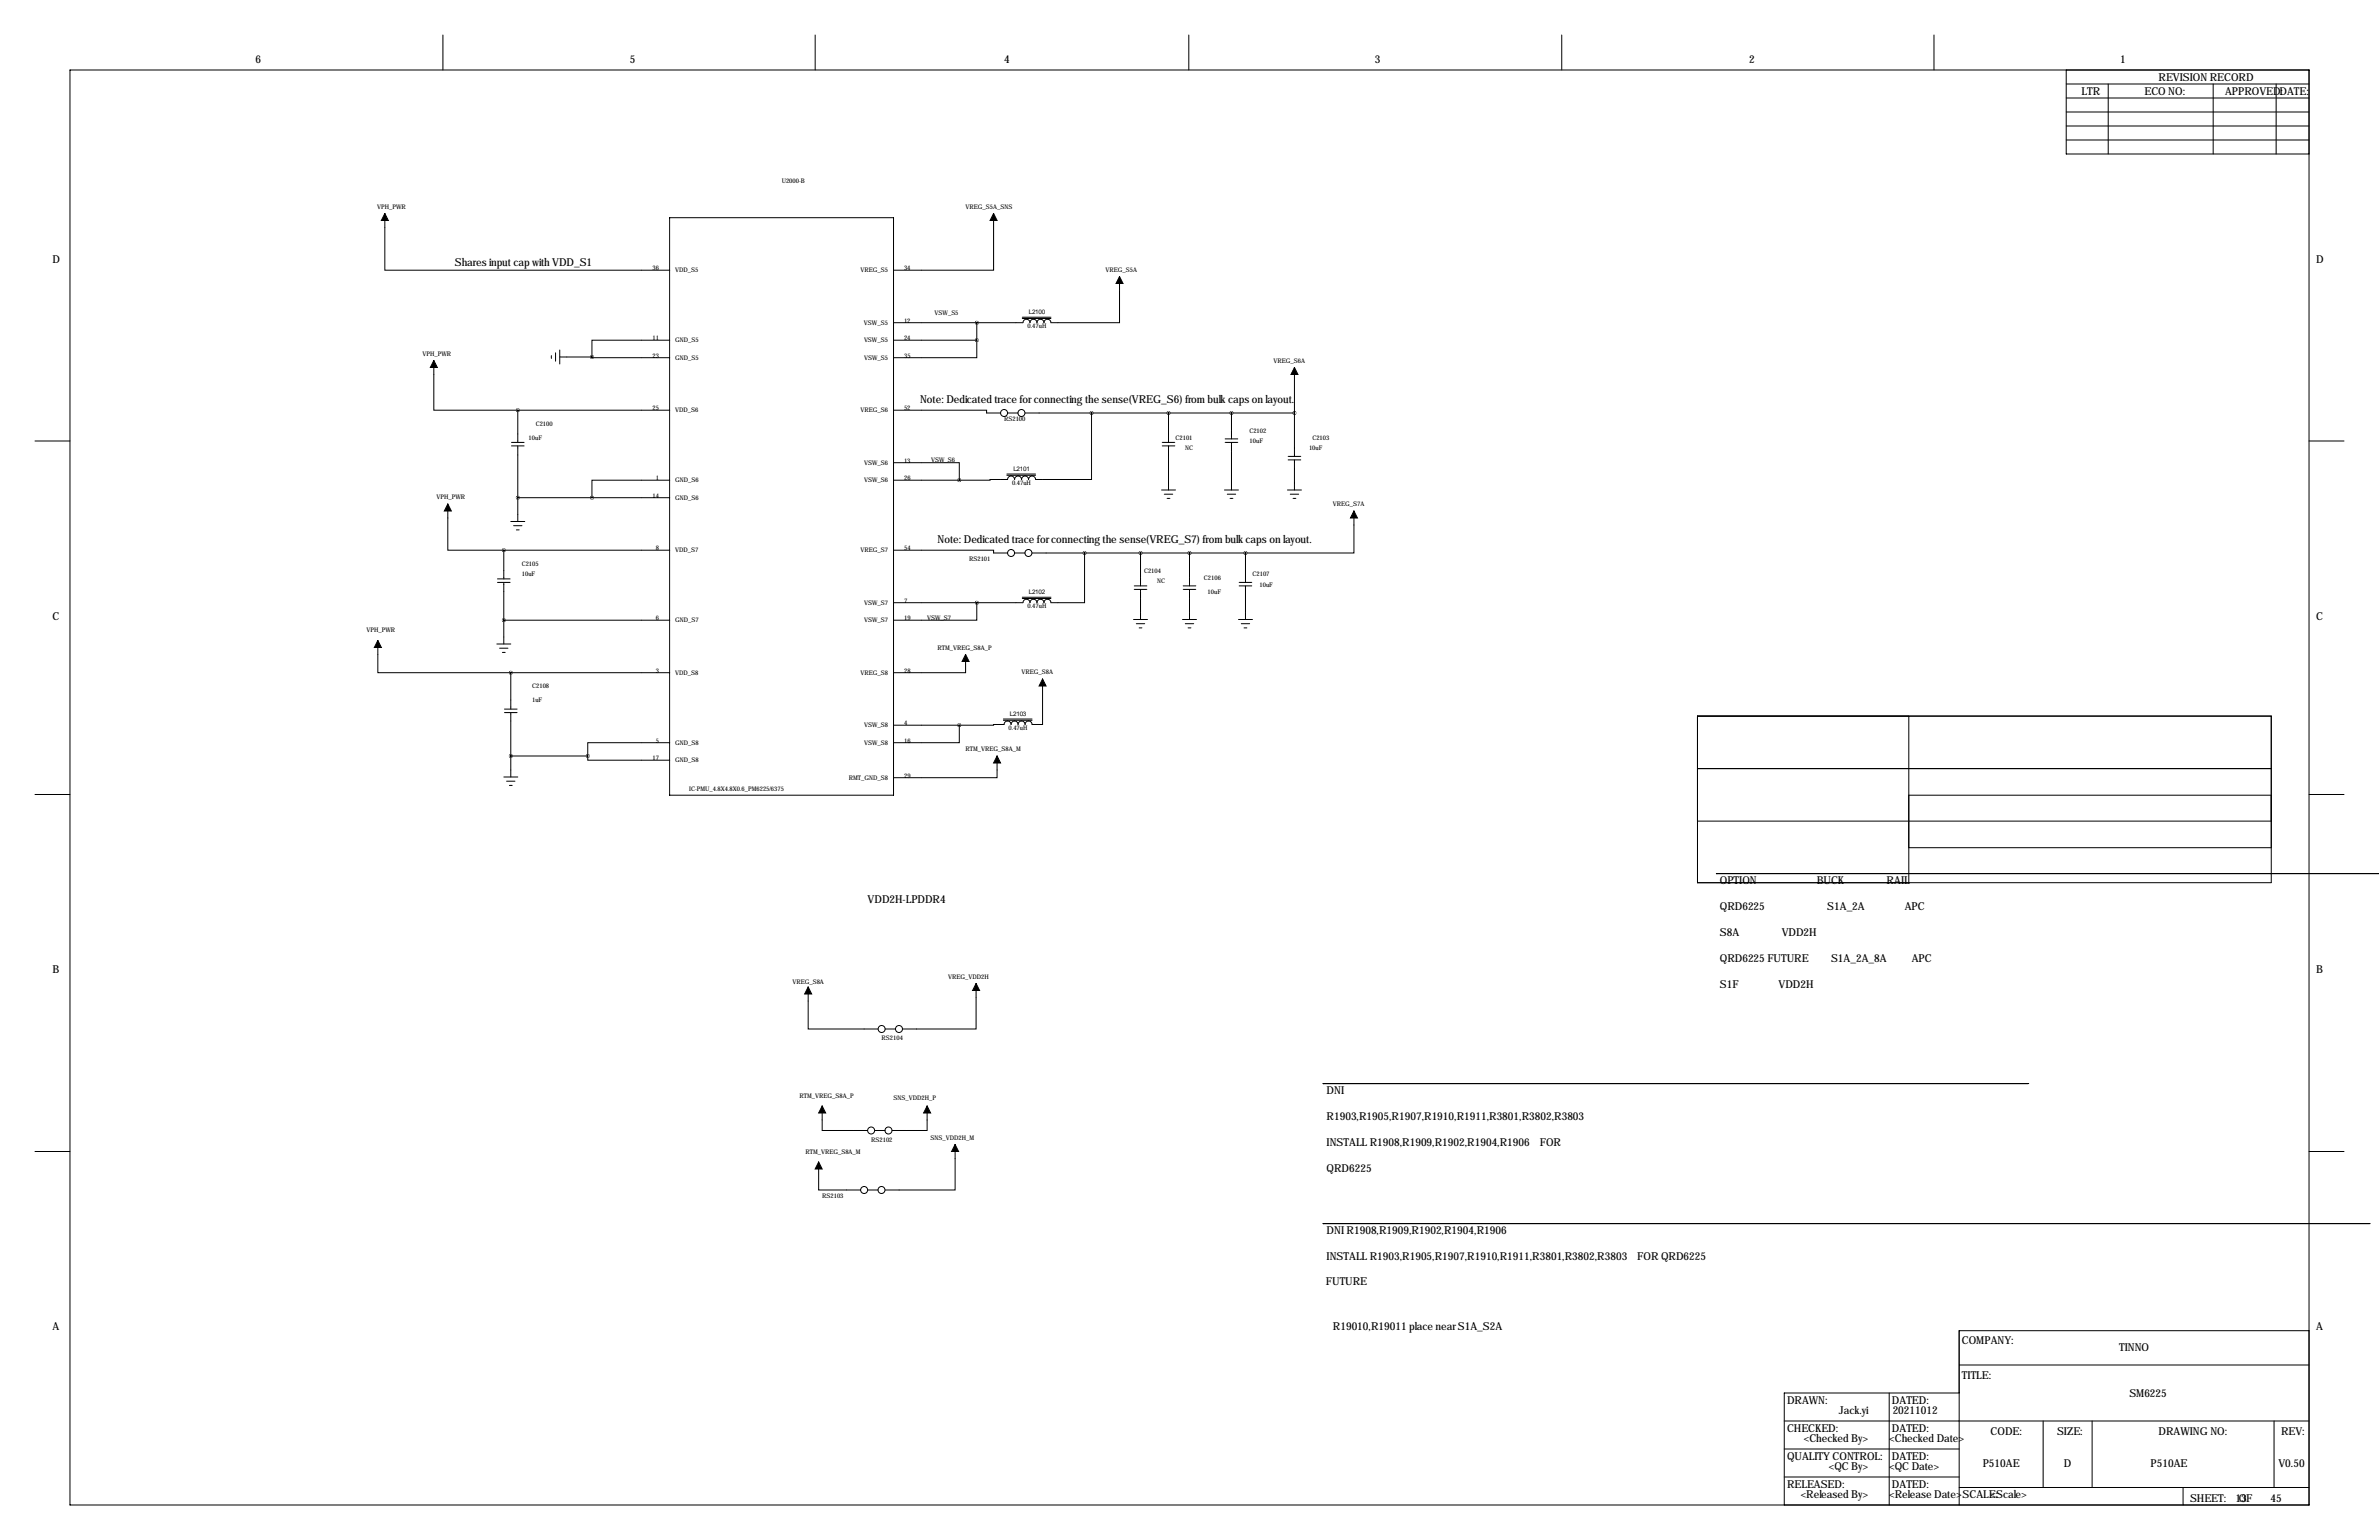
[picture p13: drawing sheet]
<svg xmlns="http://www.w3.org/2000/svg" width="864mm" height="559mm" viewBox="0 0 864 559" stroke-linecap="round" stroke-linejoin="round" font-family="sans-serif">
<defs><g id="words">
<g font-size="4">
<text x="92.7" y="22.9">6</text>
<text x="228.6" y="22.9">5</text>
<text x="364.5" y="22.9">4</text>
<text x="499.1" y="22.9">3</text>
<text x="635" y="22.9">2</text>
<text x="769.6" y="22.9">1</text>
<text x="783.6" y="29.2">REVISION RECORD</text>
<text x="755.6" y="34.3">LTR</text>
<text x="778.5" y="34.3">ECO NO:</text>
<text x="807.7" y="34.3">APPROVED:DATE:</text>
<text x="19" y="95.3">D</text>
<text x="840.7" y="95.3">D</text>
<text x="165.1" y="96.5">Shares input cap with VDD_S1</text>
<text x="334" y="146.1">Note: Dedicated trace for connecting the sense(VREG_S6) from bulk caps on layout.</text>
<text x="340.4" y="196.9">Note: Dedicated trace for connecting the sense(VREG_S7) from bulk caps on layout.</text>
<text x="19" y="224.8">C</text>
<text x="840.7" y="224.8">C</text>
<text x="624.3" y="320.9">OPTION</text>
<text x="659.5" y="320.9">BUCK</text>
<text x="684.9" y="320.9">RAIL</text>
<text x="315" y="327.7">VDD2H-LPDDR4</text>
<text x="624.3" y="330.3">QRD6225</text>
<text x="663.3" y="330.3">S1A_2A</text>
<text x="691.5" y="330.3">APC</text>
<text x="624.3" y="339.7">S8A</text>
<text x="646.8" y="339.7">VDD2H</text>
<text x="19" y="353.1">B</text>
<text x="624.3" y="349.1">QRD6225 FUTURE</text>
<text x="664.7" y="349.1">S1A_2A_8A</text>
<text x="694" y="349.1">APC</text>
<text x="840.7" y="353.1">B</text>
<text x="624.3" y="358.5">S1F</text>
<text x="645.6" y="358.5">VDD2H</text>
<text x="481.6" y="397.1">DNI</text>
<text x="481.6" y="406.5">R1903,R1905,R1907,R1910,R1911,R3801,R3802,R3803</text>
<text x="481.6" y="415.9">INSTALL R1908,R1909,R1902,R1904,R1906 FOR</text>
<text x="481.6" y="425.3">QRD6225</text>
<text x="481.6" y="447.9">DNI R1908,R1909,R1902,R1904,R1906</text>
<text x="481.6" y="457.3">INSTALL R1903,R1905,R1907,R1910,R1911,R3801,R3802,R3803 FOR QRD6225</text>
<text x="481.3" y="466.2">FUTURE</text>
<text x="19" y="482.6">A</text>
<text x="483.9" y="482.6">R19010,R19011 place near S1A_S2A</text>
<text x="840.7" y="482.6">A</text>
<text x="712.2" y="487.7">COMPANY:</text>
<text x="769.2" y="490.3">TINNO</text>
<text x="712.2" y="500.4">TITLE:</text>
<text x="648.7" y="509.3">DRAW</text>
<text x="660.1" y="509.3">N:</text>
<text x="686.8" y="509.3">DATED:</text>
<text x="773" y="506.8">SM6225</text>
<text x="667.5" y="513.1">Jack.yi</text>
<text x="687.1" y="513.1">20211012</text>
<text x="648.7" y="519.4">CHECKED:</text>
<text x="686.8" y="519.4">DATED:</text>
<text x="722.6" y="520.7">CODE:</text>
<text x="746.8" y="520.7">SIZE:</text>
<text x="783.6" y="520.7">DRAW</text>
<text x="794.9" y="520.7">ING NO:</text>
<text x="828" y="520.7">REV:</text>
<text x="654.8" y="523.3">&lt;Checked By&gt;</text>
<text x="685.8" y="523.3">&lt;Checked Date&gt;</text>
<text x="648.7" y="529.6">QUALITY CONTROL:</text>
<text x="663.9" y="533.5">&lt;QC By&gt;</text>
<text x="685.8" y="533.5">&lt;QC Date&gt;</text>
<text x="686.8" y="529.6">DATED:</text>
<text x="719.7" y="532.2">P510AE</text>
<text x="749.2" y="532.2">D</text>
<text x="780.7" y="532.2">P510AE</text>
<text x="827.1" y="532.2">V0.50</text>
<text x="648.7" y="539.8">RELEASED:</text>
<text x="686.8" y="539.8">DATED:</text>
<text x="653.7" y="543.6">&lt;Released By&gt;</text>
<text x="685.8" y="543.6">&lt;Release Date&gt;SCALE:</text>
<text x="722.6" y="543.6">&lt;Scale&gt;</text>
<text x="795" y="544.8">SHEET:</text>
<text x="811.5" y="544.9">13</text>
<text x="812.7" y="544.8">OF</text>
<text x="824.2" y="544.9">45</text>
</g>
<g font-size="2.3">
<text x="283.8" y="66.3">U2000-B</text>
<text x="136.9" y="75.7">VPH_PW</text>
<text x="145.7" y="75.7">R</text>
<text x="350.5" y="75.7">VREG_S5A_SNS</text>
<text x="236.9" y="98">36</text>
<text x="245.1" y="98.8">VDD_S5</text>
<text x="312.3" y="98.8">VREG_S5</text>
<text x="328.2" y="98">34</text>
<text x="401.3" y="98.6">VREG_S5A</text>
<text x="313.6" y="117.9">VSW</text>
<text x="318.5" y="117.9">_S5</text>
<text x="328.2" y="117.1">12</text>
<text x="339.3" y="114.3">VSW</text>
<text x="344.2" y="114.3">_S5</text>
<text x="373" y="119.1">0.47uH</text>
<text x="373.5" y="114">L2100</text>
<text x="236.9" y="123.4">11</text>
<text x="245.1" y="124.2">GND_S5</text>
<text x="313.6" y="124.2">VSW</text>
<text x="318.5" y="124.2">_S5</text>
<text x="328.2" y="123.4">24</text>
<text x="153.4" y="129">VPH_PW</text>
<text x="162.2" y="129">R</text>
<text x="236.9" y="129.8">23</text>
<text x="245.1" y="130.6">GND_S5</text>
<text x="313.7" y="130.6">VSW</text>
<text x="318.5" y="130.6">_S5</text>
<text x="328.2" y="129.8">35</text>
<text x="462.3" y="131.6">VREG_S6A</text>
<text x="236.9" y="148.8">25</text>
<text x="245.1" y="149.6">VDD_S6</text>
<text x="312.3" y="149.6">VREG_S6</text>
<text x="328.2" y="148.8">52</text>
<text x="194.5" y="154.4">C2100</text>
<text x="364.5" y="152.7">RS2100</text>
<text x="191.9" y="159.5">10uF</text>
<text x="426.7" y="159.5">C2101</text>
<text x="453.5" y="157">C2102</text>
<text x="453.6" y="160.8">10uF</text>
<text x="476.4" y="159.5">C2103</text>
<text x="328.2" y="167.9">13</text>
<text x="338" y="167.6">VSW</text>
<text x="342.9" y="167.6">_S6</text>
<text x="430.2" y="163.3">NC</text>
<text x="475.2" y="163.3">10uF</text>
<text x="313.6" y="168.7">VSW</text>
<text x="318.5" y="168.7">_S6</text>
<text x="367.9" y="170.9">L2101</text>
<text x="238.1" y="174.2">1</text>
<text x="245.1" y="175">GND_S6</text>
<text x="313.7" y="175">VSW</text>
<text x="318.5" y="175">_S6</text>
<text x="328.2" y="174.2">26</text>
<text x="367.4" y="176">0.47uH</text>
<text x="158.5" y="181.1">VPH_PW</text>
<text x="167.3" y="181.1">R</text>
<text x="236.9" y="180.6">14</text>
<text x="245.1" y="181.4">GND_S6</text>
<text x="483.9" y="183.6">VREG_S7A</text>
<text x="238.1" y="199.6">8</text>
<text x="245.1" y="200.4">VDD_S7</text>
<text x="312.3" y="200.4">VREG_S7</text>
<text x="328.2" y="199.6">54</text>
<text x="351.8" y="203.5">RS2101</text>
<text x="189.4" y="205.2">C2105</text>
<text x="189.4" y="209">10uF</text>
<text x="415.3" y="207.8">C2104</text>
<text x="454.7" y="209">C2107</text>
<text x="373.5" y="215.7">L2102</text>
<text x="420" y="211.6">NC</text>
<text x="437" y="210.3">C2106</text>
<text x="438.4" y="215.4">10uF</text>
<text x="457.2" y="212.9">10uF</text>
<text x="313.7" y="219.5">VSW</text>
<text x="318.5" y="219.5">_S7</text>
<text x="328.2" y="218.7">7</text>
<text x="373" y="220.7">0.47uH</text>
<text x="238.1" y="225">6</text>
<text x="245.1" y="225.8">GND_S7</text>
<text x="313.7" y="225.8">VSW</text>
<text x="318.5" y="225.8">_S7</text>
<text x="328.2" y="225">19</text>
<text x="336.5" y="224.8">VSW</text>
<text x="341.4" y="224.8">_S7</text>
<text x="133.1" y="229.4">VPH_PW</text>
<text x="141.9" y="229.4">R</text>
<text x="340.4" y="235.7">RTM_VREG_S8A_P</text>
<text x="238.1" y="244.1">3</text>
<text x="245.1" y="244.9">VDD_S8</text>
<text x="312.3" y="244.9">VREG_S8</text>
<text x="328.2" y="244.1">28</text>
<text x="370.8" y="244.6">VREG_S8A</text>
<text x="193.2" y="249.7">C2108</text>
<text x="193.2" y="254.8">1uF</text>
<text x="313.7" y="263.9">VSW</text>
<text x="318.5" y="263.9">_S8</text>
<text x="328.2" y="263.1">4</text>
<text x="366.6" y="259.8">L2103</text>
<text x="238.1" y="269.5">5</text>
<text x="328.2" y="269.5">16</text>
<text x="366.1" y="264.9">0.47uH</text>
<text x="236.9" y="275.8">17</text>
<text x="245.1" y="270.3">GND_S8</text>
<text x="313.7" y="270.3">VSW</text>
<text x="318.5" y="270.3">_S8</text>
<text x="350.5" y="272.5">RTM_VREG_S8A_M</text>
<text x="245.1" y="276.6">GND_S8</text>
<text x="250.2" y="287">IC-PMU_4.8X4.8X0.6_PM6225/6375</text>
<text x="308.1" y="283">RMT_GND_S8</text>
<text x="328.2" y="282.2">29</text>
<text x="287.6" y="356.9">VREG_S8A</text>
<text x="344.2" y="355.1">VREG_VDD2H</text>
<text x="320" y="377.5">RS2104</text>
<text x="290.2" y="398.3">RTM_VREG_S8A_P</text>
<text x="324.4" y="399.3">SNS_VDD2H_P</text>
<text x="337.8" y="413.5">SNS_VDD2H_M</text>
<text x="292.4" y="418.6">RTM_VREG_S8A_M</text>
<text x="316.2" y="414.3">RS2102</text>
<text x="298.4" y="434.6">RS2103</text>
</g>
</g></defs>
<g fill="none" stroke="#000" stroke-width=".36">
<path d="M160.8 12.7v12.7M295.9 12.7v12.7M431.5 12.7v12.7M566.9 12.7v12.7M702.1 12.7v12.7M25.4 25.4h812.8v520.7h-812.8zM750.1 35.6h88.1M750.1 30.5h88.1M750.1 25.4v30.5h88.1M765.3 30.5v25.4M803.4 30.5v25.4M826.3 30.5v25.4"/>
<path d="M750.1 50.8h88.1M750.1 45.7h88.1M750.1 40.6h88.1M139.7 77.5v20.5h103.4M243.1 79h81.3v209.5h-81.3zM360.7 77.5v20.5h-36.3M354.6 117.1v6.3M371.1 115.6h10.4M371.1 115.1h10.4M406.4 100.3v16.8h-24.9a1.27 1.27 0 0 0-1.3-1.3 1.27 1.27 0 0 0-1.2 1.3 1.27 1.27 0 0 0-1.3-1.3 1.27 1.27 0 0 0-1.3 1.3 1.27 1.27 0 0 0-1.2-1.3 1.27 1.27 0 0 0-1.3 1.3 1.27 1.27 0 0 0-1.3-1.3 1.27 1.27 0 0 0-1.3 1.3h-46.9M157.5 130.8v18h30.5M200.2 129v1"/>
<path d="M201.7 128v3.1M203.2 127v5.1M203.2 129.5h11.7M214.9 129.5v.3h28.2M243.1 123.4h-28.2v6.1M354.6 123.4v6.4h-30.2M354.6 123.4h-30.2M469.9 133.4v32.2M188 148.8v11.7M188 148.8h55.1M324.4 148.8h33.7v1.1h5.1M365.8 149.9h3.8"/>
<path d="M396.2 149.9v24.1h-20.3a1.27 1.27 0 0 0-1.3-1.3 1.27 1.27 0 0 0-1.2 1.3 1.27 1.27 0 0 0-1.3-1.3 1.27 1.27 0 0 0-1.3 1.3 1.27 1.27 0 0 0-1.2-1.3 1.27 1.27 0 0 0-1.3 1.3 1.27 1.27 0 0 0-1.3-1.3 1.27 1.27 0 0 0-1.2 1.3l-17.6 .2M424.2 149.9v10.6M444.8 159.3h4.5M447 149.9v9.4M469.9 149.9h-97.8M12.7 160h12.7M185.7 160.5h4.5M185.7 161.8h4.5M188 161.8v27.4M243.1 174.2h-28.2v6.4M324.4 167.9h23.8v6.3M348.2 174.2h-23.8"/>
<path d="M365.5 172.5h10.4M365.5 172h10.4M421.6 177.8h5.1M421.9 160.5h4.6M421.9 161.8h4.6M422.7 179.3h3M424.2 161.8v16M444.5 177.8h5.1M444.8 160.5h4.5M445.5 179.3h3.1M447 160.5v17.3M467.4 177.8h5"/>
<path d="M467.6 166.9h4.6M467.6 165.6h4.6M468.4 179.3h3M469.9 166.9v10.9M838.2 160h12.7M162.6 182.9v16.7h20.3M182.9 199.6v10.5M185.4 189.2h5.1M186.4 190.8h3.1M187.5 192.3h1M188 180.6h26.9M214.9 180.6h28.2"/>
<path d="M243.1 199.6h-60.2M324.4 199.6h36.3v1.1h5.1M423.7 180.8h1M446.5 180.8h1M469.4 180.8h1M491.5 185.4v15.3h-39.4M180.6 211.3h4.6M180.6 210.1h4.6M182.9 211.3v22.4M354.6 218.7v6.3h-30.2M368.3 200.7h3.8M371.1 217.2h10.4"/>
<path d="M371.1 216.7h10.4M374.7 200.7h77.4M393.7 200.7v18h-12.2a1.27 1.27 0 0 0-1.3-1.3 1.27 1.27 0 0 0-1.2 1.3 1.27 1.27 0 0 0-1.3-1.3 1.27 1.27 0 0 0-1.3 1.3 1.27 1.27 0 0 0-1.2-1.3 1.27 1.27 0 0 0-1.3 1.3 1.27 1.27 0 0 0-1.3-1.3 1.27 1.27 0 0 0-1.3 1.3h-46.9M411.7 212.6h4.6M411.7 213.9h4.6M414 200.7v11.9M414 213.9v10.9M429.5 212.6h4.6M429.5 213.9h4.6M431.8 200.7v11.9M431.8 213.9v10.9M449.8 212.6h4.6"/>
<path d="M449.8 211.3h4.6M452.1 212.6v12.2M452.1 200.7v10.6M137.2 232.4v11.7h48.2M180.3 233.7h5.1M181.4 235.2h3M182.4 236.7h1M182.9 225h60.2M350.5 237.5v6.6h-26.1M411.5 224.8h5.1M412.5 226.3h3M413.5 227.8h1"/>
<path d="M429.3 224.8h5M430.3 226.3h3M431.3 227.8h1M449.6 224.8h5.1M450.6 226.3h3M451.6 227.8h1M183.1 257.3h4.6M183.1 258.6h4.6M185.4 258.6v23.3M185.4 244.1v13.2M185.4 244.1h57.7M378.5 246.4v16.5h-3.9a1.27 1.27 0 0 0-1.2-1.3 1.27 1.27 0 0 0-1.3 1.3 1.27 1.27 0 0 0-1.3-1.3 1.27 1.27 0 0 0-1.2 1.3 1.27 1.27 0 0 0-1.3-1.3 1.27 1.27 0 0 0-1.3 1.3 1.27 1.27 0 0 0-1.2-1.3 1.27 1.27 0 0 0-1.3 1.3h-3.8v.2h-12.5"/>
<path d="M616.2 259.8h208.3v60.5h-208.3zM692.9 259.8v60.5M185.4 274.3h28M213.4 274.3v1.5h29.7M243.1 269.5h-29.7v4.8M324.4 263.1h23.8M348.2 263.1v6.4h-23.8M361.9 274.3v7.9h-37.5M364.2 261.4h10.4M364.2 260.9h10.4M616.2 278.9h208.3M12.7 288.3h12.7"/>
<path d="M182.9 281.9h5.1M183.9 283.5h3M184.9 285h1M616.2 297.9h208.3M692.9 288.5h131.6M838.2 288.3h12.7M623.1 317h.1M623.1 317h240.5M692.9 307.6h131.6M293.4 358.1v15.3h25.4M354.3 356.9v16.5h-26.6M321.3 373.4h3.8"/>
<path d="M480.3 393.2h.1M480.3 393.2h255.8M736.1 393.2h.1M12.7 417.8h12.7M298.4 401.3v8.9h16.6M317.5 410.2h3.8M336.5 401.3v8.9h-12.6M346.7 415.3v16.5h-25.4M838.2 417.8h12.7M297.2 421.6v10.2h15.2M315 431.8h3.8M480.3 444h.1"/>
<path d="M480.3 444h379.7M860 444h.1M711.2 495.3h127M838.2 482.9h-127v63.2M647.7 515.6h190.5M685.8 505.5v40.6M711.2 505.5h-63.5v40.6M741.7 515.6v24.1M759.5 515.6v24.1M825.5 515.6v24.1M647.7 535.9h63.5M647.7 525.8h63.5"/>
<path d="M711.2 539.8h127M792.5 539.8v6.3"/>
<circle cx="364.5" cy="149.9" r="1.27"/>
<circle cx="370.8" cy="149.9" r="1.27"/>
<circle cx="367" cy="200.7" r="1.27"/>
<circle cx="373.3" cy="200.7" r="1.27"/>
<circle cx="320" cy="373.4" r="1.27"/>
<circle cx="326.3" cy="373.4" r="1.27"/>
<circle cx="316.2" cy="410.2" r="1.27"/>
<circle cx="322.5" cy="410.2" r="1.27"/>
<circle cx="313.7" cy="431.8" r="1.27"/>
<circle cx="320" cy="431.8" r="1.27"/>
</g>
<g fill="#000" stroke="#000" stroke-width=".36">
<path d="M139.7 77.5l1.3 2.5h-2.6zM360.7 77.5l1.3 2.5h-2.6zM406.4 100.3l1.3 2.6h-2.6zM157.5 130.8l1.2 2.6h-2.5zM469.9 133.3l1.3 2.6h-2.6zM162.6 182.9l1.2 2.5h-2.5zM491.5 185.4l1.3 2.6h-2.6zM137.2 232.4l1.2 2.5h-2.5zM350.5 237.5l1.3 2.5h-2.6zM378.5 246.4l1.2 2.5h-2.5zM361.9 274.3l1.3 2.6h-2.5zM293.4 358.1l1.2 2.6h-2.5z"/>
<path d="M354.3 356.9l1.3 2.5h-2.5zM298.4 401.3l1.3 2.6h-2.5zM336.5 401.3l1.3 2.6h-2.5zM346.7 415.3l1.3 2.5h-2.6zM297.2 421.6l1.3 2.6h-2.6z"/>
</g>
<path d="M213.3 274.3a.05 .05 0 0 0 .1 0 .05 .05 0 0 0-.1 0zM214.8 129.5a.05 .05 0 0 0 .1 0 .05 .05 0 0 0-.1 0zM214.8 180.6a.05 .05 0 0 0 .1 0 .05 .05 0 0 0-.1 0zM182.8 199.6a.05 .05 0 0 0 .1 0 .05 .05 0 0 0-.1 0zM424.1 149.9a.05 .05 0 0 0 .1 0 .05 .05 0 0 0-.1 0zM447 149.9a.05 .05 0 0 0 .1 0 .05 .05 0 0 0-.1 0zM354.5 218.7a.05 .05 0 0 0 .1 0 .05 .05 0 0 0-.1 0zM452.1 200.7a.05 .05 0 0 0 .1 0 .05 .05 0 0 0-.1 0zM414 200.7a.05 .05 0 0 0 .1 0 .05 .05 0 0 0-.1 0zM348.2 174.2a.05 .05 0 0 0 .1 0 .05 .05 0 0 0-.1 0zM348.2 263.1a.05 .05 0 0 0 .1 0 .05 .05 0 0 0-.1 0zM354.5 123.4a.05 .05 0 0 0 .1 0 .05 .05 0 0 0-.1 0zM354.5 117.1a.05 .05 0 0 0 .1 0 .05 .05 0 0 0-.1 0zM185.4 244.1a.05 .05 0 0 0 .1 0 .05 .05 0 0 0-.1 0zM185.4 274.3a.05 .05 0 0 0 .1 0 .05 .05 0 0 0-.1 0zM396.2 149.9a.05 .05 0 0 0 .1 0 .05 .05 0 0 0-.1 0zM182.8 225a.05 .05 0 0 0 .1 0 .05 .05 0 0 0-.1 0zM187.9 180.6a.05 .05 0 0 0 .1 0 .05 .05 0 0 0-.1 0zM187.9 148.8a.05 .05 0 0 0 .1 0 .05 .05 0 0 0-.1 0z" fill="#000" stroke="#000" stroke-width="1.3"/>
<use href="#words"/>
</svg>
